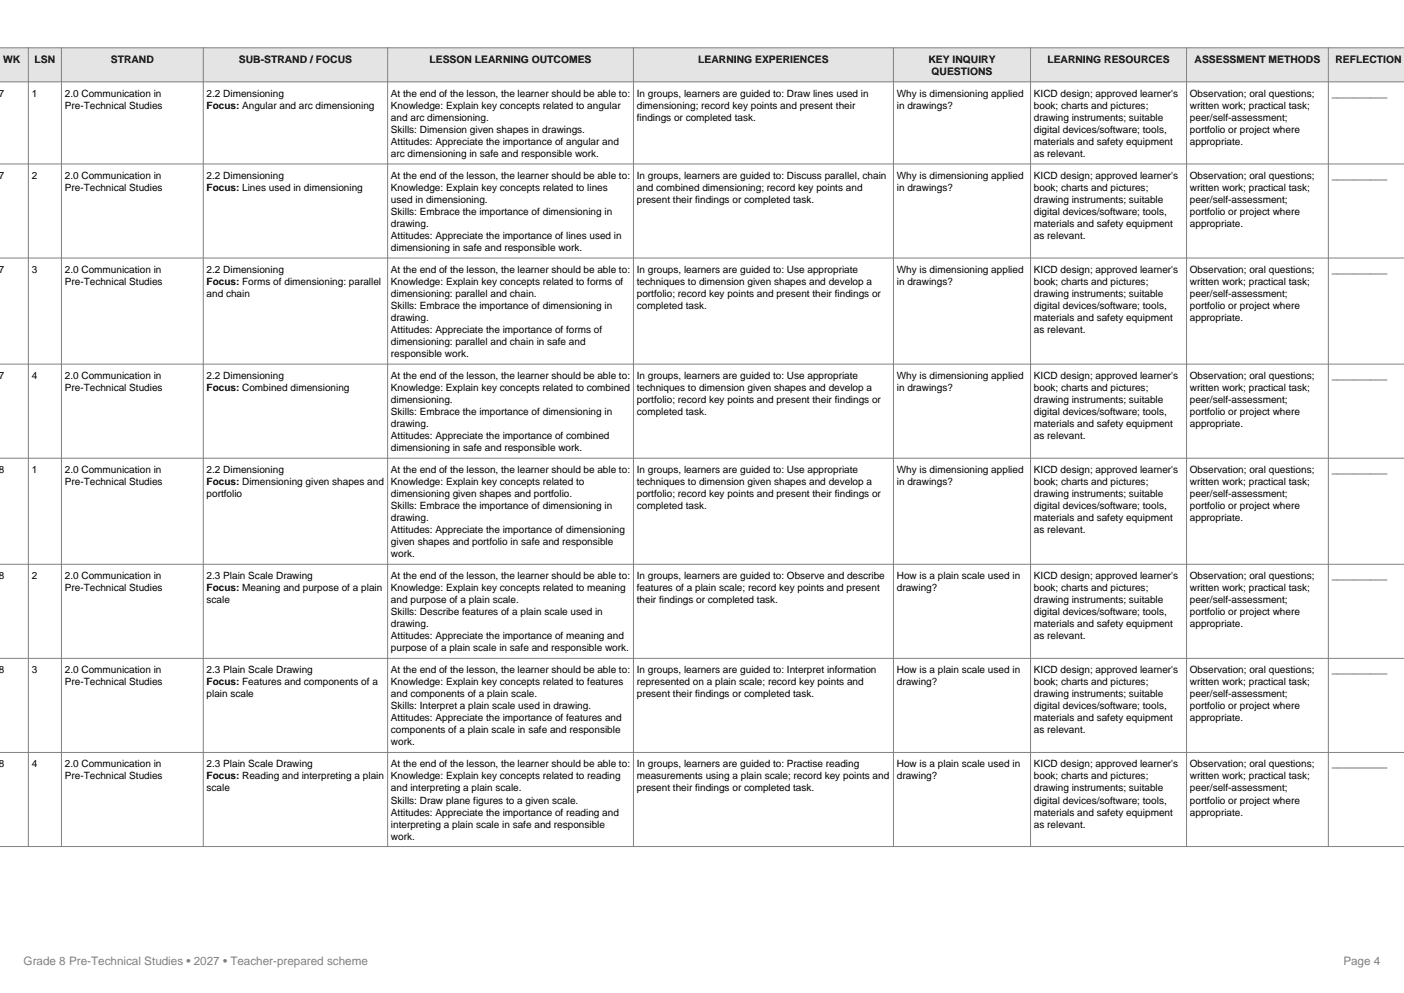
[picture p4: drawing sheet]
<svg xmlns="http://www.w3.org/2000/svg" width="297mm" height="210mm" viewBox="0 0 297 210" stroke-linecap="round" stroke-linejoin="round" font-family="sans-serif">
<defs><g id="words">
<g font-size="2.5" fill="#808080">
<text x="5" y="204">Grade 8 Pre-Technical Studies • 2027 • Teacher-prepared scheme</text>
<text x="284.2" y="204">Page 4</text>
</g>
<g font-size="2.2">
<text x=".7" y="13.4">WK</text>
<text x="7.3" y="13.4">LSN</text>
<text x="23.4" y="13.4">STRAND</text>
<text x="50.5" y="13.4">SUB-STRAND / FOCUS</text>
<text x="90.9" y="13.4">LESSON LEARNING OUTCOMES</text>
<text x="147.7" y="13.4">LEARNING EXPERIENCES</text>
<text x="196.4" y="13.4">KEY INQUIRY</text>
<text x="197.1" y="15.9">QUESTIONS</text>
<text x="221.6" y="13.4">LEARNING RESOURCES</text>
<text x="252.7" y="13.4">ASSESSMENT METHODS</text>
<text x="282.5" y="13.4">REFLECTION</text>
</g>
<g font-size="2.1">
<text x="-.3" y="20.5">7</text>
<text x="6.7" y="20.5">1</text>
<text x="13.7" y="20.5">2.0 Communication in</text>
<text x="13.7" y="23">Pre-Technical Studies</text>
<text x="43.7" y="20.5">2.2 Dimensioning</text>
<text x="43.7" y="23">Focus: Angular and arc dimensioning</text>
<text x="82.7" y="20.5">At the end of the lesson, the learner should be able to:</text>
<text x="82.7" y="23">Knowledge: Explain key concepts related to angular</text>
<text x="134.7" y="20.5">In groups, learners are guided to: Draw lines used in</text>
<text x="134.7" y="23">dimensioning; record key points and present their</text>
<text x="189.7" y="20.5">Why is dimensioning applied</text>
<text x="189.7" y="23">in drawings?</text>
<text x="218.7" y="20.5">KICD design; approved learner's</text>
<text x="218.7" y="23">book; charts and pictures;</text>
<text x="251.7" y="20.5">Observation; oral questions;</text>
<text x="251.7" y="23">written work; practical task;</text>
<text x="281.7" y="20.5">__________</text>
<text x="82.7" y="25.6">and arc dimensioning.</text>
<text x="82.7" y="28.1">Skills: Dimension given shapes in drawings.</text>
<text x="134.7" y="25.6">findings or completed task.</text>
<text x="218.7" y="25.6">drawing instruments; suitable</text>
<text x="218.7" y="28.1">digital devices/software; tools,</text>
<text x="251.7" y="25.6">peer/self-assessment;</text>
<text x="251.7" y="28.1">portfolio or project where</text>
<text x="82.7" y="30.6">Attitudes: Appreciate the importance of angular and</text>
<text x="82.7" y="33.2">arc dimensioning in safe and responsible work.</text>
<text x="218.7" y="30.6">materials and safety equipment</text>
<text x="218.7" y="33.2">as relevant.</text>
<text x="251.7" y="30.6">appropriate.</text>
<text x="-.3" y="37.8">7</text>
<text x="6.7" y="37.8">2</text>
<text x="13.7" y="37.8">2.0 Communication in</text>
<text x="13.7" y="40.4">Pre-Technical Studies</text>
<text x="43.7" y="37.8">2.2 Dimensioning</text>
<text x="43.7" y="40.4">Focus: Lines used in dimensioning</text>
<text x="82.7" y="37.8">At the end of the lesson, the learner should be able to:</text>
<text x="82.7" y="40.4">Knowledge: Explain key concepts related to lines</text>
<text x="134.7" y="37.8">In groups, learners are guided to: Discuss parallel, chain</text>
<text x="134.7" y="40.4">and combined dimensioning; record key points and</text>
<text x="189.7" y="37.8">Why is dimensioning applied</text>
<text x="189.7" y="40.4">in drawings?</text>
<text x="218.7" y="37.8">KICD design; approved learner's</text>
<text x="218.7" y="40.4">book; charts and pictures;</text>
<text x="251.7" y="37.8">Observation; oral questions;</text>
<text x="251.7" y="40.4">written work; practical task;</text>
<text x="281.7" y="37.8">__________</text>
<text x="82.7" y="42.9">used in dimensioning.</text>
<text x="82.7" y="45.5">Skills: Embrace the importance of dimensioning in</text>
<text x="134.7" y="42.9">present their findings or completed task.</text>
<text x="218.7" y="42.9">drawing instruments; suitable</text>
<text x="218.7" y="45.5">digital devices/software; tools,</text>
<text x="251.7" y="42.9">peer/self-assessment;</text>
<text x="251.7" y="45.5">portfolio or project where</text>
<text x="82.7" y="48">drawing.</text>
<text x="82.7" y="50.5">Attitudes: Appreciate the importance of lines used in</text>
<text x="82.7" y="53.1">dimensioning in safe and responsible work.</text>
<text x="218.7" y="48">materials and safety equipment</text>
<text x="218.7" y="50.5">as relevant.</text>
<text x="251.7" y="48">appropriate.</text>
<text x="-.3" y="57.7">7</text>
<text x="6.7" y="57.7">3</text>
<text x="13.7" y="57.7">2.0 Communication in</text>
<text x="43.7" y="57.7">2.2 Dimensioning</text>
<text x="82.7" y="57.7">At the end of the lesson, the learner should be able to:</text>
<text x="134.7" y="57.7">In groups, learners are guided to: Use appropriate</text>
<text x="189.7" y="57.7">Why is dimensioning applied</text>
<text x="218.7" y="57.7">KICD design; approved learner's</text>
<text x="251.7" y="57.7">Observation; oral questions;</text>
<text x="281.7" y="57.7">__________</text>
<text x="13.7" y="60.3">Pre-Technical Studies</text>
<text x="43.7" y="60.3">Focus: Forms of dimensioning: parallel</text>
<text x="43.7" y="62.8">and chain</text>
<text x="82.7" y="60.3">Knowledge: Explain key concepts related to forms of</text>
<text x="82.7" y="62.8">dimensioning: parallel and chain.</text>
<text x="82.7" y="65.4">Skills: Embrace the importance of dimensioning in</text>
<text x="134.7" y="60.3">techniques to dimension given shapes and develop a</text>
<text x="134.7" y="62.8">portfolio; record key points and present their findings or</text>
<text x="134.7" y="65.4">completed task.</text>
<text x="189.7" y="60.3">in drawings?</text>
<text x="218.7" y="60.3">book; charts and pictures;</text>
<text x="218.7" y="62.8">drawing instruments; suitable</text>
<text x="218.7" y="65.4">digital devices/software; tools,</text>
<text x="251.7" y="60.3">written work; practical task;</text>
<text x="251.7" y="62.8">peer/self-assessment;</text>
<text x="251.7" y="65.4">portfolio or project where</text>
<text x="82.7" y="67.9">drawing.</text>
<text x="82.7" y="70.4">Attitudes: Appreciate the importance of forms of</text>
<text x="218.7" y="67.9">materials and safety equipment</text>
<text x="218.7" y="70.4">as relevant.</text>
<text x="251.7" y="67.9">appropriate.</text>
<text x="82.7" y="73">dimensioning: parallel and chain in safe and</text>
<text x="82.7" y="75.5">responsible work.</text>
<text x="-.3" y="80.2">7</text>
<text x="6.7" y="80.2">4</text>
<text x="13.7" y="80.2">2.0 Communication in</text>
<text x="13.7" y="82.7">Pre-Technical Studies</text>
<text x="43.7" y="80.2">2.2 Dimensioning</text>
<text x="43.7" y="82.7">Focus: Combined dimensioning</text>
<text x="82.7" y="80.2">At the end of the lesson, the learner should be able to:</text>
<text x="82.7" y="82.7">Knowledge: Explain key concepts related to combined</text>
<text x="134.7" y="80.2">In groups, learners are guided to: Use appropriate</text>
<text x="134.7" y="82.7">techniques to dimension given shapes and develop a</text>
<text x="189.7" y="80.2">Why is dimensioning applied</text>
<text x="189.7" y="82.7">in drawings?</text>
<text x="218.7" y="80.2">KICD design; approved learner's</text>
<text x="218.7" y="82.7">book; charts and pictures;</text>
<text x="251.7" y="80.2">Observation; oral questions;</text>
<text x="251.7" y="82.7">written work; practical task;</text>
<text x="281.7" y="80.2">__________</text>
<text x="82.7" y="85.3">dimensioning.</text>
<text x="82.7" y="87.8">Skills: Embrace the importance of dimensioning in</text>
<text x="134.7" y="85.3">portfolio; record key points and present their findings or</text>
<text x="134.7" y="87.8">completed task.</text>
<text x="218.7" y="85.3">drawing instruments; suitable</text>
<text x="218.7" y="87.8">digital devices/software; tools,</text>
<text x="251.7" y="85.3">peer/self-assessment;</text>
<text x="251.7" y="87.8">portfolio or project where</text>
<text x="82.7" y="90.3">drawing.</text>
<text x="82.7" y="92.9">Attitudes: Appreciate the importance of combined</text>
<text x="82.7" y="95.4">dimensioning in safe and responsible work.</text>
<text x="218.7" y="90.3">materials and safety equipment</text>
<text x="218.7" y="92.9">as relevant.</text>
<text x="251.7" y="90.3">appropriate.</text>
<text x="-.3" y="100.1">8</text>
<text x="6.7" y="100.1">1</text>
<text x="13.7" y="100.1">2.0 Communication in</text>
<text x="43.7" y="100.1">2.2 Dimensioning</text>
<text x="82.7" y="100.1">At the end of the lesson, the learner should be able to:</text>
<text x="134.7" y="100.1">In groups, learners are guided to: Use appropriate</text>
<text x="189.7" y="100.1">Why is dimensioning applied</text>
<text x="218.7" y="100.1">KICD design; approved learner's</text>
<text x="251.7" y="100.1">Observation; oral questions;</text>
<text x="281.7" y="100.1">__________</text>
<text x="13.7" y="102.6">Pre-Technical Studies</text>
<text x="43.7" y="102.6">Focus: Dimensioning given shapes and</text>
<text x="43.7" y="105.2">portfolio</text>
<text x="82.7" y="102.6">Knowledge: Explain key concepts related to</text>
<text x="82.7" y="105.2">dimensioning given shapes and portfolio.</text>
<text x="82.7" y="107.7">Skills: Embrace the importance of dimensioning in</text>
<text x="134.7" y="102.6">techniques to dimension given shapes and develop a</text>
<text x="134.7" y="105.2">portfolio; record key points and present their findings or</text>
<text x="134.7" y="107.7">completed task.</text>
<text x="189.7" y="102.6">in drawings?</text>
<text x="218.7" y="102.6">book; charts and pictures;</text>
<text x="218.7" y="105.2">drawing instruments; suitable</text>
<text x="218.7" y="107.7">digital devices/software; tools,</text>
<text x="251.7" y="102.6">written work; practical task;</text>
<text x="251.7" y="105.2">peer/self-assessment;</text>
<text x="251.7" y="107.7">portfolio or project where</text>
<text x="82.7" y="110.2">drawing.</text>
<text x="82.7" y="112.8">Attitudes: Appreciate the importance of dimensioning</text>
<text x="218.7" y="110.2">materials and safety equipment</text>
<text x="218.7" y="112.8">as relevant.</text>
<text x="251.7" y="110.2">appropriate.</text>
<text x="82.7" y="115.3">given shapes and portfolio in safe and responsible</text>
<text x="82.7" y="117.9">work.</text>
<text x="-.3" y="122.5">8</text>
<text x="6.7" y="122.5">2</text>
<text x="13.7" y="122.5">2.0 Communication in</text>
<text x="13.7" y="125.1">Pre-Technical Studies</text>
<text x="43.7" y="122.5">2.3 Plain Scale Drawing</text>
<text x="43.7" y="125.1">Focus: Meaning and purpose of a plain</text>
<text x="82.7" y="122.5">At the end of the lesson, the learner should be able to:</text>
<text x="82.7" y="125.1">Knowledge: Explain key concepts related to meaning</text>
<text x="134.7" y="122.5">In groups, learners are guided to: Observe and describe</text>
<text x="134.7" y="125.1">features of a plain scale; record key points and present</text>
<text x="189.7" y="122.5">How is a plain scale used in</text>
<text x="189.7" y="125.1">drawing?</text>
<text x="218.7" y="122.5">KICD design; approved learner's</text>
<text x="218.7" y="125.1">book; charts and pictures;</text>
<text x="251.7" y="122.5">Observation; oral questions;</text>
<text x="251.7" y="125.1">written work; practical task;</text>
<text x="281.7" y="122.5">__________</text>
<text x="43.7" y="127.6">scale</text>
<text x="82.7" y="127.6">and purpose of a plain scale.</text>
<text x="82.7" y="130.1">Skills: Describe features of a plain scale used in</text>
<text x="134.7" y="127.6">their findings or completed task.</text>
<text x="218.7" y="127.6">drawing instruments; suitable</text>
<text x="218.7" y="130.1">digital devices/software; tools,</text>
<text x="251.7" y="127.6">peer/self-assessment;</text>
<text x="251.7" y="130.1">portfolio or project where</text>
<text x="82.7" y="132.7">drawing.</text>
<text x="82.7" y="135.2">Attitudes: Appreciate the importance of meaning and</text>
<text x="82.7" y="137.8">purpose of a plain scale in safe and responsible work.</text>
<text x="218.7" y="132.7">materials and safety equipment</text>
<text x="218.7" y="135.2">as relevant.</text>
<text x="251.7" y="132.7">appropriate.</text>
<text x="-.3" y="142.4">8</text>
<text x="6.7" y="142.4">3</text>
<text x="13.7" y="142.4">2.0 Communication in</text>
<text x="43.7" y="142.4">2.3 Plain Scale Drawing</text>
<text x="82.7" y="142.4">At the end of the lesson, the learner should be able to:</text>
<text x="134.7" y="142.4">In groups, learners are guided to: Interpret information</text>
<text x="189.7" y="142.4">How is a plain scale used in</text>
<text x="218.7" y="142.4">KICD design; approved learner's</text>
<text x="251.7" y="142.4">Observation; oral questions;</text>
<text x="281.7" y="142.4">__________</text>
<text x="13.7" y="144.9">Pre-Technical Studies</text>
<text x="43.7" y="144.9">Focus: Features and components of a</text>
<text x="43.7" y="147.5">plain scale</text>
<text x="82.7" y="144.9">Knowledge: Explain key concepts related to features</text>
<text x="82.7" y="147.5">and components of a plain scale.</text>
<text x="134.7" y="144.9">represented on a plain scale; record key points and</text>
<text x="134.7" y="147.5">present their findings or completed task.</text>
<text x="189.7" y="144.9">drawing?</text>
<text x="218.7" y="144.9">book; charts and pictures;</text>
<text x="218.7" y="147.5">drawing instruments; suitable</text>
<text x="251.7" y="144.9">written work; practical task;</text>
<text x="251.7" y="147.5">peer/self-assessment;</text>
<text x="82.7" y="150">Skills: Interpret a plain scale used in drawing.</text>
<text x="82.7" y="152.6">Attitudes: Appreciate the importance of features and</text>
<text x="82.7" y="155.1">components of a plain scale in safe and responsible</text>
<text x="218.7" y="150">digital devices/software; tools,</text>
<text x="218.7" y="152.6">materials and safety equipment</text>
<text x="218.7" y="155.1">as relevant.</text>
<text x="251.7" y="150">portfolio or project where</text>
<text x="251.7" y="152.6">appropriate.</text>
<text x="82.7" y="157.6">work.</text>
<text x="-.3" y="162.3">8</text>
<text x="6.7" y="162.3">4</text>
<text x="13.7" y="162.3">2.0 Communication in</text>
<text x="13.7" y="164.8">Pre-Technical Studies</text>
<text x="43.7" y="162.3">2.3 Plain Scale Drawing</text>
<text x="43.7" y="164.8">Focus: Reading and interpreting a plain</text>
<text x="43.7" y="167.4">scale</text>
<text x="82.7" y="162.3">At the end of the lesson, the learner should be able to:</text>
<text x="82.7" y="164.8">Knowledge: Explain key concepts related to reading</text>
<text x="82.7" y="167.4">and interpreting a plain scale.</text>
<text x="134.7" y="162.3">In groups, learners are guided to: Practise reading</text>
<text x="134.7" y="164.8">measurements using a plain scale; record key points and</text>
<text x="134.7" y="167.4">present their findings or completed task.</text>
<text x="189.7" y="162.3">How is a plain scale used in</text>
<text x="189.7" y="164.8">drawing?</text>
<text x="218.7" y="162.3">KICD design; approved learner's</text>
<text x="218.7" y="164.8">book; charts and pictures;</text>
<text x="218.7" y="167.4">drawing instruments; suitable</text>
<text x="251.7" y="162.3">Observation; oral questions;</text>
<text x="251.7" y="164.8">written work; practical task;</text>
<text x="251.7" y="167.4">peer/self-assessment;</text>
<text x="281.7" y="162.3">__________</text>
<text x="82.7" y="169.9">Skills: Draw plane figures to a given scale.</text>
<text x="82.7" y="172.5">Attitudes: Appreciate the importance of reading and</text>
<text x="218.7" y="169.9">digital devices/software; tools,</text>
<text x="218.7" y="172.5">materials and safety equipment</text>
<text x="251.7" y="169.9">portfolio or project where</text>
<text x="251.7" y="172.5">appropriate.</text>
<text x="82.7" y="175">interpreting a plain scale in safe and responsible</text>
<text x="82.7" y="177.5">work.</text>
<text x="218.7" y="175">as relevant.</text>
</g>
</g></defs>
<path d="M-.1 10.1h297.2v7.2h-297.2z" fill-rule="evenodd" fill="#dce6f1"/>
<g fill="none" stroke="#808080" stroke-width=".21">
<path d="M-.1 10.1h297.2M-.1 17.3h297.2M6 10.1v168.9M13 10.1v168.9M43 10.1v168.9M82 10.1v168.9M134 10.1v168.9M189 10.1v168.9M218 10.1v168.9M251 10.1v168.9M281 10.1v168.9M-.1 34.7h297.2"/>
<path d="M-.1 54.6h297.2M-.1 77h297.2M-.1 96.9h297.2M-.1 119.3h297.2M-.1 139.2h297.2M-.1 159.1h297.2M-.1 179h297.2"/>
</g>
<use href="#words"/>
</svg>
